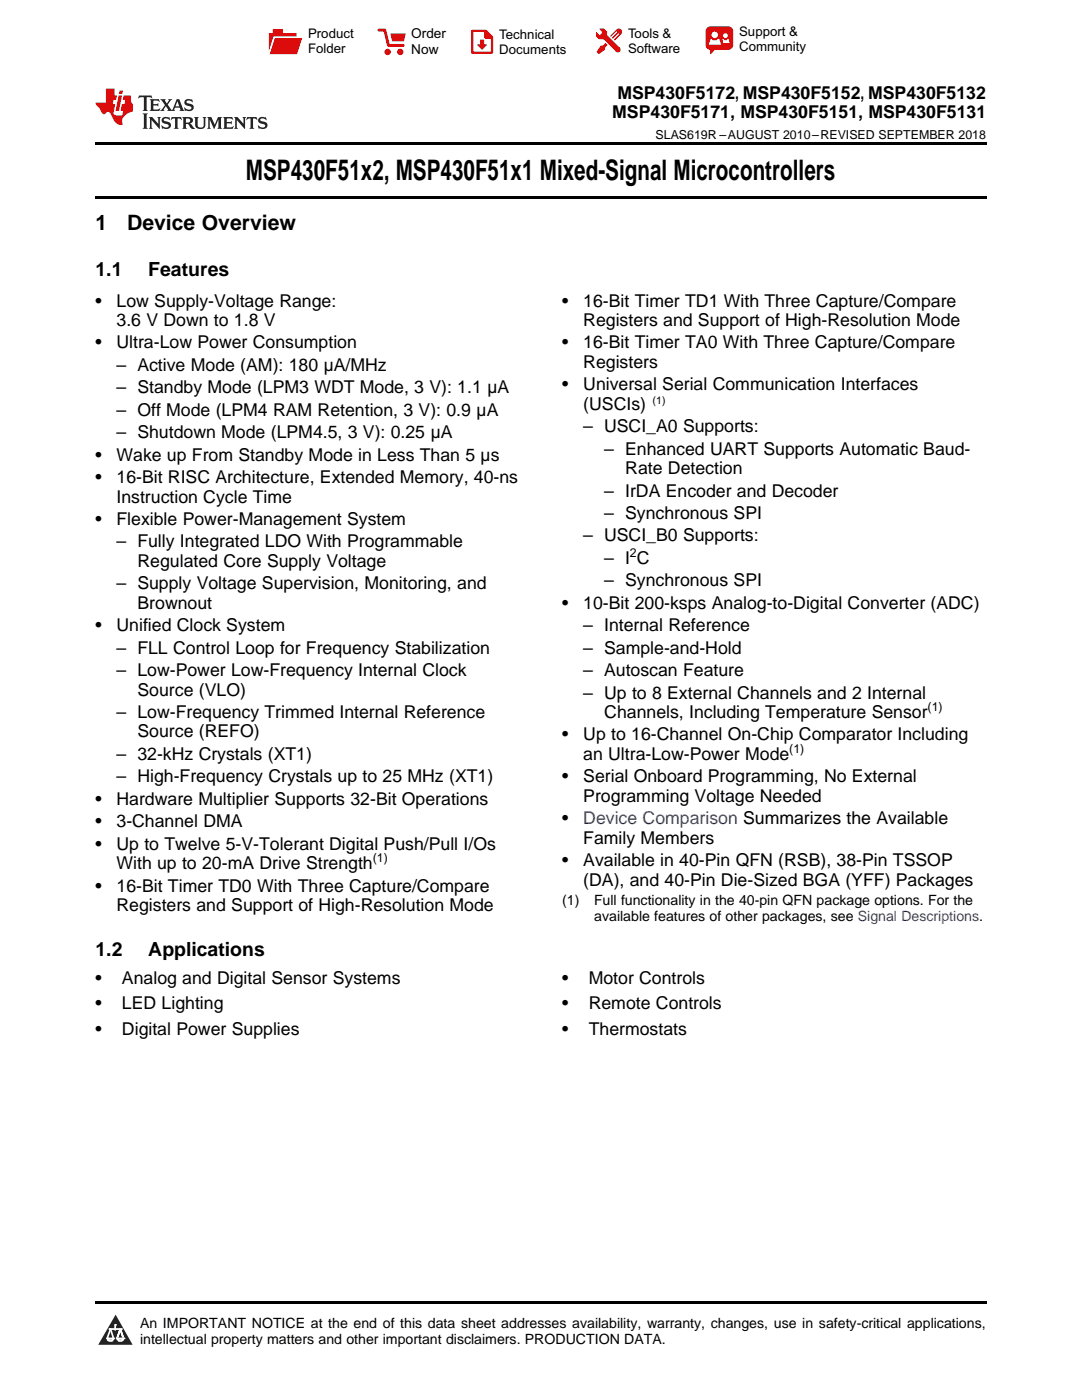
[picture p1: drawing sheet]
<svg xmlns="http://www.w3.org/2000/svg" width="216mm" height="279mm" viewBox="0 0 216 279" stroke-linecap="round" stroke-linejoin="round" font-family="sans-serif">
<defs><g id="words">
<text font-size="5.6" x="49.1" y="36">MSP430F51x2, MSP430F51x1 Mixed-Signal Microcontrollers</text>
<g font-size="4.2">
<text x="19" y="45.9">1</text>
<text x="25.4" y="45.9">Device Overview</text>
</g>
<g font-size="3.9">
<text x="19" y="55.1">1.1</text>
<text x="29.6" y="55.1">Features</text>
<text x="19" y="190.9">1.2</text>
<text x="29.6" y="190.9">Applications</text>
</g>
<g font-size="3.5">
<text x="122.2" y="23.6">MSP430F5171, MSP430F5151, MSP430F5131</text>
<text x="123.2" y="19.8">MSP430F5172, MSP430F5152, MSP430F5132</text>
<text x="19" y="61.2">•</text>
<text x="23.2" y="61.2">Low Supply-Voltage Range:</text>
<text x="23.2" y="65.1">3.6 V Down to 1.8 V</text>
<text x="112.2" y="61.2">•</text>
<text x="116.4" y="61.2">16-Bit Timer TD1 With Three Capture/Compare</text>
<text x="116.4" y="65.1">Registers and Support of High-Resolution Mode</text>
<text x="19" y="69.5">•</text>
<text x="23.2" y="69.5">Ultra-Low Power Consumption</text>
<text x="112.2" y="69.5">•</text>
<text x="116.4" y="69.5">16-Bit Timer TA0 With Three Capture/Compare</text>
<text x="23.2" y="74">– Active Mode (AM): 180 µA/MHz</text>
<text x="112.2" y="77.9">•</text>
<text x="116.4" y="73.4">Registers</text>
<text x="116.4" y="77.9">Universal Serial Communication Interfaces</text>
<text x="23.2" y="78.5">– Standby Mode (LPM3 WDT Mode, 3 V): 1.1 µA</text>
<text x="23.2" y="83">– Off Mode (LPM4 RAM Retention, 3 V): 0.9 µA</text>
<text x="116.4" y="81.8">(USCIs)</text>
<text x="23.2" y="87.5">– Shutdown Mode (LPM4.5, 3 V): 0.25 µA</text>
<text x="116.4" y="86.3">– USCI_A0 Supports:</text>
<text x="19" y="91.9">•</text>
<text x="23.2" y="91.9">Wake up From Standby Mode in Less Than 5 µs</text>
<text x="120.6" y="90.7">– Enhanced UART Supports Automatic Baud-</text>
<text x="124.8" y="94.6">Rate Detection</text>
<text x="19" y="96.4">•</text>
<text x="23.2" y="96.4">16-Bit RISC Architecture, Extended Memory, 40-ns</text>
<text x="23.2" y="100.3">Instruction Cycle Time</text>
<text x="120.6" y="99.1">– IrDA Encoder and Decoder</text>
<text x="19" y="104.8">•</text>
<text x="23.2" y="104.8">Flexible Power-Management System</text>
<text x="120.6" y="103.6">– Synchronous SPI</text>
<text x="23.2" y="109.3">– Fully Integrated LDO With Programmable</text>
<text x="27.4" y="113.1">Regulated Core Supply Voltage</text>
<text x="116.4" y="108.1">– USCI_B0 Supports:</text>
<text x="120.6" y="112.5">– I C</text>
<text x="23.2" y="117.6">– Supply Voltage Supervision, Monitoring, and</text>
<text x="120.6" y="117">– Synchronous SPI</text>
<text x="19" y="126">•</text>
<text x="23.2" y="126">Unified Clock System</text>
<text x="27.4" y="121.5">Brownout</text>
<text x="112.2" y="121.5">•</text>
<text x="116.4" y="121.5">10-Bit 200-ksps Analog-to-Digital Converter (ADC)</text>
<text x="116.4" y="126">– Internal Reference</text>
<text x="23.2" y="130.5">– FLL Control Loop for Frequency Stabilization</text>
<text x="116.4" y="130.5">– Sample-and-Hold</text>
<text x="23.2" y="134.9">– Low-Power Low-Frequency Internal Clock</text>
<text x="116.4" y="134.9">– Autoscan Feature</text>
<text x="23.2" y="143.3">– Low-Frequency Trimmed Internal Reference</text>
<text x="27.4" y="138.8">Source (VLO)</text>
<text x="116.4" y="139.4">– Up to 8 External Channels and 2 Internal</text>
<text x="120.6" y="143.3">Channels, Including Temperature Sensor</text>
<text x="27.4" y="147.2">Source (REFO)</text>
<text x="112.2" y="147.8">•</text>
<text x="116.4" y="147.8">Up to 16-Channel On-Chip Comparator Including</text>
<text x="23.2" y="151.7">– 32-kHz Crystals (XT1)</text>
<text x="116.4" y="151.7">an Ultra-Low-Power Mode</text>
<text x="19" y="160.6">•</text>
<text x="23.2" y="156.1">– High-Frequency Crystals up to 25 MHz (XT1)</text>
<text x="23.2" y="160.6">Hardware Multiplier Supports 32-Bit Operations</text>
<text x="112.2" y="156.1">•</text>
<text x="116.4" y="156.1">Serial Onboard Programming, No External</text>
<text x="116.4" y="160">Programming Voltage Needed</text>
<text x="19" y="165.1">•</text>
<text x="23.2" y="165.1">3-Channel DMA</text>
<text x="112.2" y="164.5">•</text>
<text x="19" y="169.6">•</text>
<text x="23.2" y="169.6">Up to Twelve 5-V-Tolerant Digital Push/Pull I/Os</text>
<text x="23.2" y="173.5">With up to 20-mA Drive Strength</text>
<text x="112.2" y="172.9">•</text>
<text x="116.4" y="168.4">Family Members</text>
<text x="116.4" y="172.9">Available in 40-Pin QFN (RSB), 38-Pin TSSOP</text>
<text x="19" y="177.9">•</text>
<text x="23.2" y="177.9">16-Bit Timer TD0 With Three Capture/Compare</text>
<text x="116.4" y="176.7">(DA), and 40-Pin Die-Sized BGA (YFF) Packages</text>
<text x="23.2" y="181.8">Registers and Support of High-Resolution Mode</text>
<text x="19" y="196.4">•</text>
<text x="24.3" y="196.4">Analog and Digital Sensor Systems</text>
<text x="112.2" y="196.4">•</text>
<text x="117.5" y="196.4">Motor Controls</text>
<text x="19" y="201.4">•</text>
<text x="24.3" y="201.4">LED Lighting</text>
<text x="112.2" y="201.4">•</text>
<text x="117.5" y="201.4">Remote Controls</text>
<text x="19" y="206.5">•</text>
<text x="24.3" y="206.5">Digital Power Supplies</text>
<text x="112.2" y="206.5">•</text>
<text x="117.5" y="206.5">Thermostats</text>
</g>
<text font-size="3.5" fill="#00f" x="116.4" y="164.5">Device Comparison Summarizes the Available</text>
<g font-size="2.8">
<text x="112.2" y="180.6">(1)</text>
<text x="118.5" y="180.6">Full functionality in the 40-pin QFN package options. For the</text>
<text x="118.6" y="183.8">available features of other packages, see Signal Descriptions.</text>
<text x="27.9" y="265">An IMPORTANT NOTICE at the end of this data sheet addresses availability, warranty, changes, use in safety-critical applications,</text>
<text x="27.9" y="268.2">intellectual property matters and other important disclaimers. PRODUCTION DATA.</text>
</g>
<g font-size="2.7">
<text x="82.1" y="7.7">Order</text>
<text x="82.1" y="10.7">Now</text>
</g>
<g font-size="2.6">
<text x="61.5" y="7.6">Product</text>
<text x="61.5" y="10.6">Folder</text>
<text x="99.6" y="7.8">Technical</text>
<text x="99.6" y="10.8">Documents</text>
<text x="125.3" y="7.6">Tools &amp;</text>
<text x="125.3" y="10.6">Software</text>
<text x="147.5" y="7.2">Support &amp;</text>
<text x="147.5" y="10.2">Community</text>
</g>
<g font-size="2.5">
<text x="130.8" y="27.8">SLAS619R –AUGUST 2010–REVISED SEPTEMBER 2018</text>
<text x="125.7" y="111.1">2</text>
<text x="185.1" y="141.9">(1)</text>
<text x="157.5" y="150.2">(1)</text>
<text x="74.4" y="172">(1)</text>
</g>
<text font-size="2.1" x="130.2" y="80.6">(1)</text>
</g></defs>
<path d="M23.1 262.4l3.4 6h-6.9z" fill="#231f20"/>
<path d="M21.4 267.1h1.2l-.3 .5h-.3a.55 .55 0 0 1-.6-.5z" fill-rule="evenodd" fill="#fff"/>
<path d="M21.4 267.1h1.2l-.3 .5h-.3a.55 .55 0 0 1-.6-.5z" fill="none" stroke="#231f20" stroke-width=".34"/>
<path d="M21.4 267.1l1.2 .1-.3 .4h-.5z" fill="none" stroke="#fff" stroke-width=".34"/>
<path d="M23 265.3h.1" fill="none" stroke="#fff" stroke-width=".34"/>
<path d="M23 264.4v.9z" fill="#fff"/>
<path d="M23 264.4v.9z" fill="none" stroke="#fff" stroke-width=".34"/>
<circle cx="23" cy="264.4" r=".17" fill="#fff"/>
<path d="M21.9 265.2h.1" fill="none" stroke="#fff" stroke-width=".34"/>
<path d="M21.9 265.2h2.3z" fill="#fff"/>
<path d="M21.9 265.2h2.3z" fill="none" stroke="#fff" stroke-width=".34"/>
<circle cx="24.2" cy="265.2" r=".17" fill="#fff"/>
<path d="M23.3 267.1h.1" fill="none" stroke="#fff" stroke-width=".34"/>
<path d="M24 265.2l-.7 1.9z" fill="#fff"/>
<path d="M24 265.2l-.7 1.9z" fill="none" stroke="#fff" stroke-width=".34"/>
<path d="M24 265.2l.7 1.9z" fill="#fff"/>
<path d="M24 265.2l.7 1.9z" fill="none" stroke="#fff" stroke-width=".34"/>
<path d="M24.6 267.1h.1" fill="none" stroke="#fff" stroke-width=".34"/>
<circle cx="21.4" cy="267.1" r=".17" fill="#fff"/>
<path d="M22.1 265.2l-.7 1.9z" fill="#fff"/>
<path d="M22.1 265.2l-.7 1.9z" fill="none" stroke="#fff" stroke-width=".34"/>
<path d="M22.1 265.2l.5 1.9z" fill="#fff"/>
<path d="M22.1 265.2l.5 1.9z" fill="none" stroke="#fff" stroke-width=".34"/>
<circle cx="22.6" cy="267.1" r=".17" fill="#fff"/>
<path d="M23.4 267.1h1.3a.65 .65 0 0 1-.7 .5 .65 .65 0 0 1-.6-.5z" fill-rule="evenodd" fill="#fff"/>
<path d="M23.4 267.1h1.3a.65 .65 0 0 1-.7 .5 .65 .65 0 0 1-.6-.5z" fill="none" stroke="#231f20" stroke-width=".34"/>
<path d="M23.4 267.1h1.3l-.4 .5h-.6z" fill="none" stroke="#fff" stroke-width=".34"/>
<path d="M23.3 267.1h.1" fill="none" stroke="#fff" stroke-width=".34"/>
<circle cx="24.7" cy="267.1" r=".17" fill="#fff"/>
<path d="M19 39.1h177.8v.5h-177.8zM19 28.3h177.8v.6h-177.8zM19 259.7h177.8v.5h-177.8z" fill="#000"/>
<path d="M27.7 19.1l-.1 .6 .6-.3h.5v.2v2.2l-.2 .3h1l-.2-.3v-2.2v-.2h.5l.6 .3-.2-.6zM29.9 19.8l.2 .4v1.6l-.2 .3h1.9l.1-.6a1.09 1.09 0 0 1-1.3 .2v-.7h.6l.4 .2v-.6l-.2 .2h-.8v-.6l.2-.1a1.01 1.01 0 0 1 1 .3l-.1-.6zM32 19.8l.9 1.2-1 1.1h.9l-.2-.2 .5-.7 .5 .7-.3 .2h1.7l-.2-.2 .1-.4h1l.1 .4-.2 .2h1l-.3-.3-.7-2h-.5l-1 2.2-.8-1.1 .9-1.1h-.9l.2 .2-.4 .7-.4-.7 .2-.2zM35.4 20.2l.4 1h-.8zM37 19.9a.66 .66 0 0 0-.2 .8 .66 .66 0 0 0 .6 .4l.7 .2 .1 .2a.8 .8 0 0 1-.7 .4 .8 .8 0 0 1-.7-.5l.1 .7 .2-.1a.94 .94 0 0 0 1.1 .1 .94 .94 0 0 0 .4-.9 1.48 1.48 0 0 0-1.3-.6v-.4a1.1 1.1 0 0 1 1.2 .2l-.2-.6-.2 .1-.5-.1zM28.5 22.6l.2 .4v2.3l-.2 .4h1l-.2-.4v-2.3l.2-.4zM29.7 23.4l.2 .3v1.6l-.2 .4h.8l-.3-.4 .1-1.3 1.6 1.7v-2l.2-.3h-.7l.2 .2v1.1l-1.2-1.3zM32.5 23.5a.66 .66 0 0 0-.2 .7 .66 .66 0 0 0 .6 .5l.6 .1 .2 .3a.8 .8 0 0 1-.8 .4 .8 .8 0 0 1-.7-.5l.2 .7 .2-.1a.94 .94 0 0 0 1 .1 .94 .94 0 0 0 .5-1 1.47 1.47 0 0 0-1.3-.6l-.1-.3a1.1 1.1 0 0 1 1.3 .2l-.2-.6-.2 .1-.5-.2zM34.3 23.4l-.2 .6a.64 .64 0 0 1 .8-.3v1.6l-.2 .4h1l-.3-.4 .1-1.6a.66 .66 0 0 1 .8 .3l-.2-.6zM36.3 23.4l.3 .3v1.6l-.3 .4h1l-.2-.2v-.8l.5 .1 .1 .1a.8 .8 0 0 0 1.2 .7l-1-1a.62 .62 0 0 0 .6-.6 .62 .62 0 0 0-.6-.6zM37.1 23.7h.1a.48 .48 0 0 1 .6 0 .48 .48 0 0 1 .1 .6l-.2 .1-.6 .1zM38.7 23.4l.2 .2a2.29 2.29 0 0 0 .4 2 1.05 1.05 0 0 0 1.7-.7v-1.3l.2-.2h-.8l.2 .3v1.2a.61 .61 0 0 1-.6 .6 .61 .61 0 0 1-.6-.6v-1.2l.3-.3zM41.3 23.4l.3 .3v1.6l-.3 .4h.8l-.2-.4v-1.4l.8 1.8 .9-1.8v1.4l-.2 .4h.9l-.2-.4v-1.6l.2-.3h-.8l-.7 1.5-.6-1.5zM44.5 23.4l.2 .3v1.6l-.2 .4h1.9l.2-.6a1.1 1.1 0 0 1-1.4 .2v-.7h.6l.4 .2v-.7l-.2 .2h-.8v-.5l.2-.2a1.02 1.02 0 0 1 1.1 .3l-.2-.5zM46.7 23.4l.2 .3v1.6l-.2 .4h.8l-.3-.4 .1-1.3 1.6 1.7v-2l.2-.3h-.7l.2 .2v1.1l-1.2-1.3zM49.3 23.4l-.1 .6a.64 .64 0 0 1 .8-.3v1.6l-.3 .4h1l-.2-.4v-1.6a.66 .66 0 0 1 .8 .3l-.1-.6zM51.7 23.5a.66 .66 0 0 0-.2 .7 .66 .66 0 0 0 .7 .5l.6 .1 .1 .3a.8 .8 0 0 1-.7 .4 .8 .8 0 0 1-.7-.5l.1 .7 .2-.1a.94 .94 0 0 0 1.1 .1 .94 .94 0 0 0 .4-1 1.48 1.48 0 0 0-1.2-.6l-.1-.3a1.1 1.1 0 0 1 1.2 .2l-.2-.6-.1 .1-.6-.2z" fill="#231f20"/>
<path d="M21.1 17.7v2.8h-2v.3l.9 1a.96 .96 0 0 0 1 .9 .59 .59 0 0 1 .5-.3 .59 .59 0 0 1 .5 .3l.4 .8a1.61 1.61 0 0 0 2.1 1.3 1.63 1.63 0 0 1 1.1-2.2l.9-.4v-1.5a1.6 1.6 0 0 1-.4-1.6h-1.4l-.2 .9h.5l-.2 .8h-.5l-.2 1v.3h.5l-.2 .9h-.7a.74 .74 0 0 1-1-.6l.3-1.6h-.5l.2-.8h.5l.1-.9h-.4v-1.4zM23.7 19.1l-.7 3h.8l.6-3zM23.8 18.1l-.1 .7h.7l.2-.7z" fill="#ee1d23"/>
<g fill="#d60000">
<path d="M54.4 5.8h2v.8h2.8v4.2h-5.5v-4.2h.7z" fill-rule="evenodd"/>
<path d="M54.7 7.5h5.6l-1 3.3h-5.6z" fill-rule="evenodd"/>
</g>
<path d="M54.6 7.4h5.8l-.1 .1h-5.5l-1.1 3.3z" fill-rule="evenodd" fill="#fff"/>
<path d="M54.6 7.4h5.8l-.1 .1h-5.5l-1.1 3.3z" fill="none" stroke="#fff" stroke-width=".2"/>
<path d="M75.6 6h1.2l.7 3.1h3" fill="none" stroke="#d60000" stroke-width=".56"/>
<g fill="#d60000">
<path d="M77.9 6.7h3.1l-.4 1.5h-2.3z" fill-rule="evenodd"/>
<circle cx="77.3" cy="10.4" r=".64"/>
<circle cx="79.9" cy="10.4" r=".64"/>
</g>
<path d="M94.2 6.2h2.7l1.3 1.2v3.1h-4z" fill="none" stroke="#d60000" stroke-width=".44"/>
<g fill="#d60000">
<path d="M95.8 7.9h.8v1h.6l-1 1.1-1-1v-.1h.6z" fill-rule="evenodd"/>
<path d="M96.6 6.2h.3l1.3 1.2v.4h-1.3l-.3-.4z" fill-rule="evenodd"/>
<path d="M119.6 5.7h.9l.6 .6 .1 .7 2.5 2.5-.8 .8-2.3-2.3-1.1-.2-.6-.6v-.8l.7 .6 .5-.4v-.2l-.4-.5z" fill-rule="evenodd"/>
<path d="M119.9 9.1h.4l.5-.5 .4 .4-.5 .5v.4l-1.2 .9-.5-.5z" fill-rule="evenodd"/>
<path d="M123 5.9a.67 .67 0 0 1 .9 0 .67 .67 0 0 1 0 .9z" fill-rule="evenodd"/>
<path d="M123 5.9l.9 .9-1.2 1.2h-.2l.1-.2 .9-.9 .1-.2h-.3l-.9 1h-.2v-.2l.9-1 .1-.2h-.3l-.9 1h-.2v-.2z" fill-rule="evenodd"/>
<circle cx="123.3" cy="9.9" r=".54"/>
</g>
<path d="M121.1 6.3l-.1 .7" fill="none" stroke="#d60000" stroke-width=".2"/>
<g fill="#d60000">
<path d="M141.1 5.5l.6-.2h3.6a.95 .95 0 0 1 1 .9v2.8a.95 .95 0 0 1-1 .9h-3.6a.95 .95 0 0 1-.9-.9v-2.8z" fill-rule="evenodd"/>
<path d="M141.7 9.9h.9l-.7 .9h-.2z" fill-rule="evenodd"/>
</g>
<g fill="#fff">
<path d="M144.3 8.6h1.3z"/>
<path d="M141.8 7.8h.3l.1 .2h.8l.2-.2h.3l.4 1.1h-2.5z" fill-rule="evenodd"/>
<path d="M144.2 7.8h.2l.2 .2h.4l.2-.2h.2l.2 .8h-1.3z" fill-rule="evenodd"/>
<circle cx="142.6" cy="6.9" r=".65"/>
<circle cx="144.8" cy="7.1" r=".48"/>
</g>
<use href="#words"/>
</svg>
